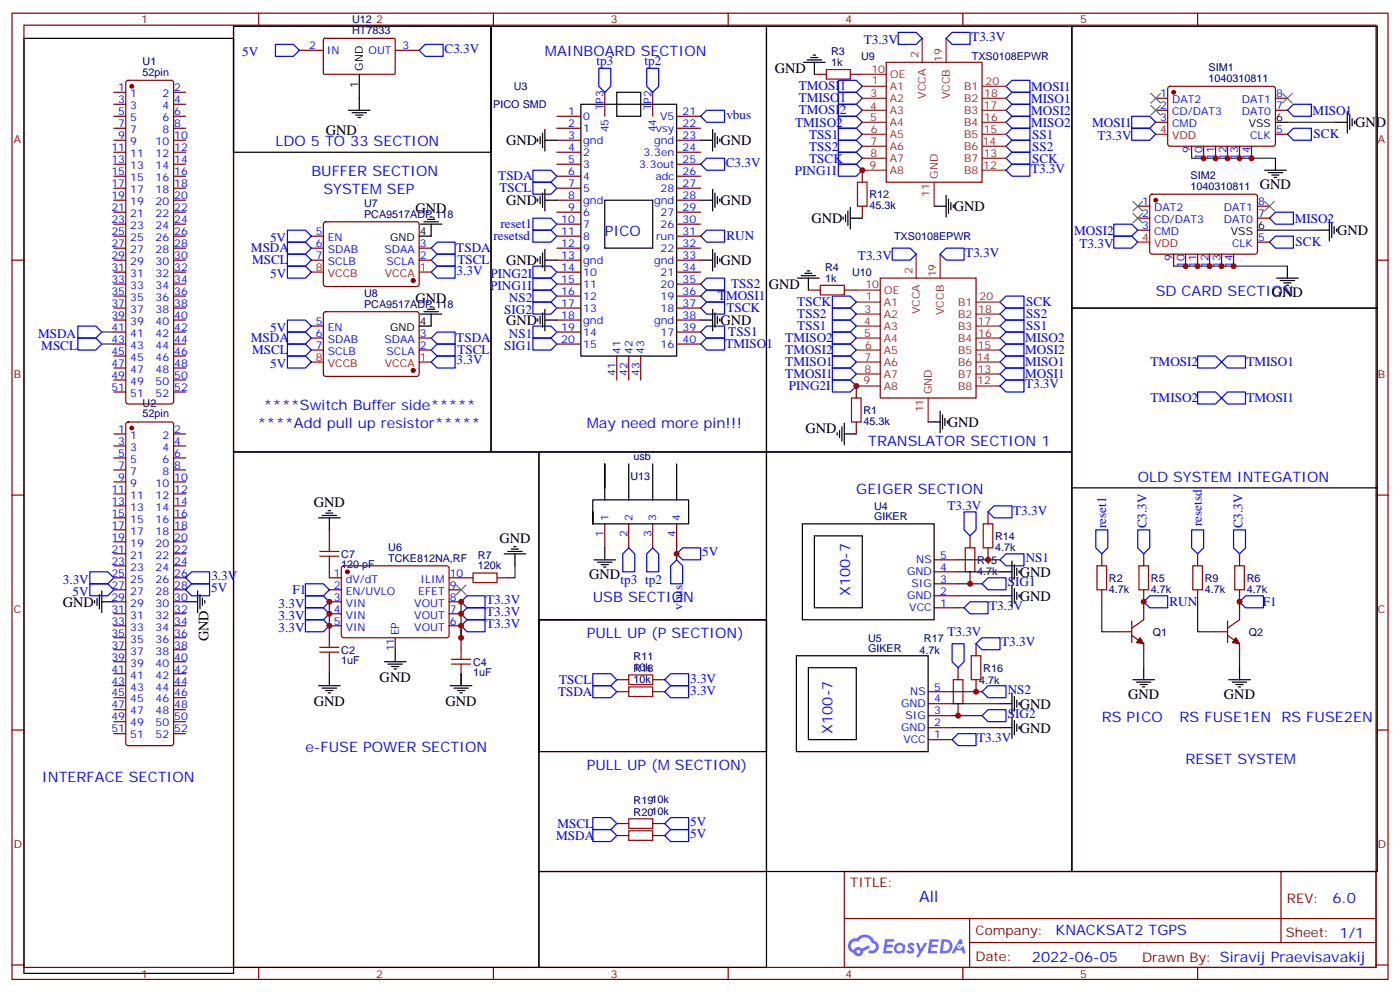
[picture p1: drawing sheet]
<svg xmlns="http://www.w3.org/2000/svg" width="412mm" height="292mm" viewBox="0 0 412 292" stroke-linecap="round" stroke-linejoin="round" font-family="sans-serif">
<defs><g id="words">
<text font-size="4.6" fill="#00f" x="270.8" y="265.5">All</text>
<g font-size="4.2" fill="#00f">
<text x="160.5" y="16.6">MAINBOARD SECTION</text>
<text x="81.1" y="43">LDO 5 TO 33 SECTION</text>
<text x="91.7" y="51.9">BUFFER SECTION</text>
<text x="95.2" y="57.2">SYSTEM SEP</text>
<text x="178.2" y="69.5">PICO</text>
<text x="340.4" y="87.1">SD CARD SECTION</text>
<text x="75.8" y="125.9">****Add pull up resistor*****</text>
<text x="77.6" y="120.6">****Switch Buffer side*****</text>
<text x="172.9" y="125.9">May need more pin!!!</text>
<text x="255.8" y="131.2">TRANSLATOR SECTION 1</text>
<text x="335.1" y="141.8">OLD SYSTEM INTEGATION</text>
<text x="252.2" y="145.3">GEIGER SECTION</text>
<text x="174.6" y="177.1">USB SECTION</text>
<text x="250.5" y="175.3" transform="rotate(-90 250.5 175.3)">X100-7</text>
<text x="172.9" y="187.7">PULL UP (P SECTION)</text>
<text x="245.2" y="215.9" transform="rotate(-90 245.2 215.9)">X100-7</text>
<text x="324.6" y="212.4">RS PICO</text>
<text x="347.5" y="212.4">RS FUSE1EN</text>
<text x="377.5" y="212.4">RS FUSE2EN</text>
<text x="90" y="221.2">e-FUSE POWER SECTION</text>
<text x="172.9" y="226.5">PULL UP (M SECTION)</text>
<text x="349.2" y="224.7">RESET SYSTEM</text>
<text x="12.3" y="230">INTERFACE SECTION</text>
<text x="392.5" y="265.7">6.0</text>
<text x="310.9" y="275.3">KNACKSAT2 TGPS</text>
<text x="304" y="283.1">2022-06-05</text>
</g>
<g font-size="4.2">
<text x="228.3" y="21.6">GND</text>
<text x="96" y="39.9">GND</text>
<text x="399.2" y="37.4">GND</text>
<text x="149.1" y="42.7">GND</text>
<text x="212.2" y="42.7">GND</text>
<text x="371.1" y="55.7">GND</text>
<text x="122.4" y="62.8">GND</text>
<text x="149.1" y="60.3">GND</text>
<text x="212.2" y="60.3">GND</text>
<text x="239" y="65.6">GND</text>
<text x="281" y="62.1">GND</text>
<text x="393.9" y="69.2">GND</text>
<text x="149.1" y="78">GND</text>
<text x="212.2" y="78">GND</text>
<text x="122.4" y="89.2">GND</text>
<text x="226.5" y="85.1">GND</text>
<text x="374.6" y="87.5">GND</text>
<text x="149.1" y="95.6">GND</text>
<text x="212.2" y="95.6">GND</text>
<text x="279.2" y="125.6">GND</text>
<text x="237.2" y="127.4">GND</text>
<text x="92.4" y="149.3">GND</text>
<text x="147.1" y="159.8">GND</text>
<text x="173.6" y="170.4">GND</text>
<text x="300.4" y="169.7">GND</text>
<text x="18.5" y="178.5">GND</text>
<text x="300.4" y="176.8">GND</text>
<text x="61.4" y="188.7" transform="rotate(-90 61.4 188.7)">GND</text>
<text x="111.8" y="200.8">GND</text>
<text x="92.4" y="207.9">GND</text>
<text x="131.2" y="207.9">GND</text>
<text x="300.4" y="208.5">GND</text>
<text x="332.3" y="205.7">GND</text>
<text x="360.5" y="205.7">GND</text>
<text x="300.4" y="215.6">GND</text>
</g>
<g font-size="3.9" fill="#00f">
<text x="71.3" y="16.6">5V</text>
<text x="131" y="15.7">C3.3V</text>
<text x="254.5" y="13.1">T3.3V</text>
<text x="286.1" y="12.1">T3.3V</text>
<text x="175.8" y="19">tp3</text>
<text x="189.9" y="19">tp2</text>
<text x="235.3" y="26.6">TMOSI1</text>
<text x="303.8" y="26.7">MOSI1</text>
<text x="214" y="35">vbus</text>
<text x="235.3" y="30.2">TMISO1</text>
<text x="235.3" y="33.7">TMOSI2</text>
<text x="303.8" y="30.2">MISO1</text>
<text x="303.8" y="33.7">MOSI2</text>
<text x="386.7" y="33.7">MISO1</text>
<text x="234.2" y="37.2">TMISO2</text>
<text x="238.4" y="40.8">TSS1</text>
<text x="303.8" y="37.3">MISO2</text>
<text x="304" y="40.8">SS1</text>
<text x="321.7" y="37.3">MOSI1</text>
<text x="323.3" y="41.2">T3.3V</text>
<text x="386.9" y="40.7">SCK</text>
<text x="238.4" y="47.8">TSCK</text>
<text x="238.4" y="44.3">TSS2</text>
<text x="304" y="44.3">SS2</text>
<text x="304" y="47.9">SCK</text>
<text x="146.8" y="53.1">TSDA</text>
<text x="213.8" y="49.1">C3.3V</text>
<text x="234.1" y="51.4">PING1I</text>
<text x="303.7" y="50.8">T3.3V</text>
<text x="147.1" y="56.6">TSCL</text>
<text x="381.4" y="65.5">MISO2</text>
<text x="79.5" y="71.3">5V</text>
<text x="145.4" y="70.8">resetsd</text>
<text x="147.4" y="67.2">reset1</text>
<text x="214" y="70.8">RUN</text>
<text x="316.4" y="69.1">MOSI2</text>
<text x="73.9" y="74.3">MSDA</text>
<text x="74.2" y="77.8">MSCL</text>
<text x="134.4" y="74.3">TSDA</text>
<text x="134.7" y="77.8">TSCL</text>
<text x="252.7" y="76.5">T3.3V</text>
<text x="284.4" y="75.6">T3.3V</text>
<text x="318" y="73">T3.3V</text>
<text x="381.6" y="72.4">SCK</text>
<text x="79.6" y="81.9">5V</text>
<text x="134.5" y="80.8">3.3V</text>
<text x="144.5" y="81.8">PING2I</text>
<text x="144.4" y="85.5">PING1I</text>
<text x="149.9" y="88.9">NS2</text>
<text x="211.5" y="88.4">TMOSI1</text>
<text x="215.4" y="84.9">TSS2</text>
<text x="148.5" y="92.5">SIG2</text>
<text x="214" y="91.9">TSCK</text>
<text x="234.9" y="90.2">TSCK</text>
<text x="234.9" y="93.7">TSS2</text>
<text x="302.3" y="93.7">SS2</text>
<text x="302.3" y="90.2">SCK</text>
<text x="11.2" y="99.5">MSDA</text>
<text x="73.9" y="100.7">MSDA</text>
<text x="79.6" y="97.8">5V</text>
<text x="134.4" y="100.7">TSDA</text>
<text x="149.9" y="99.5">NS1</text>
<text x="214.5" y="99">TSS1</text>
<text x="231.3" y="100.7">TMISO2</text>
<text x="234.9" y="97.2">TSS1</text>
<text x="302" y="100.8">MISO2</text>
<text x="302.3" y="97.2">SS1</text>
<text x="12.2" y="103">MSCL</text>
<text x="74.3" y="104.3">MSCL</text>
<text x="134.5" y="107.3">3.3V</text>
<text x="134.7" y="104.3">TSCL</text>
<text x="148.5" y="103">SIG1</text>
<text x="213.7" y="102.5">TMISO1</text>
<text x="231.3" y="107.8">TMISO1</text>
<text x="231.3" y="104.3">TMOSI2</text>
<text x="302" y="107.8">MISO1</text>
<text x="302" y="104.3">MOSI2</text>
<text x="338.9" y="107.8">TMOSI2</text>
<text x="367.2" y="107.8">TMISO1</text>
<text x="79.6" y="108.3">5V</text>
<text x="231.3" y="111.3">TMOSI1</text>
<text x="302" y="111.3">MOSI1</text>
<text x="232.4" y="114.9">PING2I</text>
<text x="302" y="114.3">T3.3V</text>
<text x="338.9" y="118.4">TMISO2</text>
<text x="367.2" y="118.4">TMOSI1</text>
<text x="279.1" y="150.1">T3.3V</text>
<text x="298.5" y="151.4">T3.3V</text>
<text x="325.8" y="155.4" transform="rotate(-90 325.8 155.4)">reset1</text>
<text x="337.7" y="155.5" transform="rotate(-90 337.7 155.5)">C3.3V</text>
<text x="354" y="154.9" transform="rotate(-90 354 154.9)">resetsd</text>
<text x="366" y="155.5" transform="rotate(-90 366 155.5)">C3.3V</text>
<text x="206.9" y="163.7">5V</text>
<text x="302.2" y="165.5">NS1</text>
<text x="18.5" y="171.8">3.3V</text>
<text x="62.3" y="170.8">3.3V</text>
<text x="182.8" y="171.9">tp3 tp2</text>
<text x="296.9" y="172.5">SIG1</text>
<text x="21.4" y="175.4">5V</text>
<text x="62.2" y="174.3">5V</text>
<text x="82.1" y="178.9">3.3V</text>
<text x="86.2" y="174.8">F1</text>
<text x="143.2" y="177.9">T3.3V</text>
<text x="201.1" y="179.4" transform="rotate(-90 201.1 179.4)">vbus</text>
<text x="291.4" y="179.6">T3.3V</text>
<text x="344.5" y="178.4">RUN</text>
<text x="372" y="178.3">F1</text>
<text x="82.1" y="182.4">3.3V</text>
<text x="82.1" y="185.9">3.3V</text>
<text x="143.2" y="181.4">T3.3V</text>
<text x="143.2" y="184.9">T3.3V</text>
<text x="279.1" y="187.2">T3.3V</text>
<text x="294.9" y="190.2">T3.3V</text>
<text x="164.7" y="201.3">TSCL</text>
<text x="203.3" y="200.9">3.3V</text>
<text x="164.4" y="204.8">TSDA</text>
<text x="203.3" y="204.4">3.3V</text>
<text x="296.9" y="204.3">NS2</text>
<text x="296.9" y="211.4">SIG2</text>
<text x="287.8" y="218.4">T3.3V</text>
<text x="164.2" y="243.6">MSCL</text>
<text x="203.3" y="243.2">5V</text>
<text x="163.9" y="247.1">MSDA</text>
<text x="203.3" y="246.7">5V</text>
</g>
<g font-size="3.9" fill="#800">
<text x="250.5" y="261.1">TITLE:</text>
<text x="379.1" y="265.7">REV:</text>
<text x="287.4" y="275.3">Company:</text>
<text x="378.7" y="275.9">Sheet: 1/1</text>
<text x="287.4" y="282.9">Date:</text>
<text x="336.4" y="283">Drawn By: Siravij Praevisavakij</text>
</g>
<g font-size="3.2" fill="#800">
<text x="41.6" y="6.9">1</text>
<text x="110.8" y="6.9">2</text>
<text x="179.9" y="6.9">3</text>
<text x="249.1" y="6.9">4</text>
<text x="318.2" y="6.9">5</text>
<text x="4.1" y="42">A</text>
<text x="405.9" y="42">A</text>
<text x="4.1" y="111.1">B</text>
<text x="405.9" y="111.1">B</text>
<text x="4.1" y="180.3">C</text>
<text x="405.9" y="180.3">C</text>
<text x="4.1" y="249.4">D</text>
<text x="405.9" y="249.4">D</text>
<text x="41.6" y="287.7">1</text>
<text x="110.8" y="287.7">2</text>
<text x="179.9" y="287.7">3</text>
<text x="249.1" y="287.7">4</text>
<text x="318.2" y="287.7">5</text>
</g>
<g font-size="3.2" fill="#000080">
<text x="103.7" y="10.1">HT7833</text>
<text x="103.7" y="6.9">U12</text>
<text x="244.8" y="16.2">R3</text>
<text x="253.7" y="17.7">U9</text>
<text x="286.3" y="17.7">TXS0108EPWR</text>
<text x="42" y="22.3">52pin</text>
<text x="42" y="19.2">U1</text>
<text x="244.8" y="19.4">1k</text>
<text x="356" y="21">SIM1</text>
<text x="151.4" y="26.6">U3</text>
<text x="356" y="24.2">1040310811</text>
<text x="145.3" y="31.8">PICO SMD</text>
<text x="350.7" y="52.8">SIM2</text>
<text x="256.1" y="58.3">R12</text>
<text x="350.7" y="56">1040310811</text>
<text x="107.3" y="64.2">PCA9517ADP,118</text>
<text x="107.3" y="61">U7</text>
<text x="256.1" y="61.5">45.3k</text>
<text x="263.4" y="70.6">TXS0108EPWR</text>
<text x="243.1" y="82.9">1k</text>
<text x="243.1" y="79.7">R4</text>
<text x="251" y="81.2">U10</text>
<text x="107.3" y="87.5">U8</text>
<text x="107.3" y="90.7">PCA9517ADP,118</text>
<text x="42" y="119.7">U2</text>
<text x="42" y="122.8">52pin</text>
<text x="254.4" y="125">45.3k</text>
<text x="254.4" y="121.8">R1</text>
<text x="186.6" y="135.5">usb</text>
<text x="185.7" y="141.2">U13</text>
<text x="257.5" y="153.1">GIKER</text>
<text x="257.5" y="150.1">U4</text>
<text x="293.2" y="158.8">R14</text>
<text x="100.5" y="167.3">120 pF</text>
<text x="100.5" y="164.1">C7</text>
<text x="114.4" y="165.4">TCKE812NA,RF</text>
<text x="114.4" y="162.2">U6</text>
<text x="140.8" y="167.6">120k</text>
<text x="140.8" y="164.4">R7</text>
<text x="287.9" y="165.9">R15</text>
<text x="293.2" y="162">4.7k</text>
<text x="287.9" y="169.1">4.7k</text>
<text x="326.7" y="171.2">R2</text>
<text x="339" y="171.2">R5</text>
<text x="354.9" y="171.2">R9</text>
<text x="367.2" y="171.2">R6</text>
<text x="326.7" y="174.4">4.7k</text>
<text x="339" y="174.4">4.7k</text>
<text x="354.9" y="174.4">4.7k</text>
<text x="367.2" y="174.4">4.7k</text>
<text x="255.7" y="191.9">GIKER</text>
<text x="255.7" y="188.9">U5</text>
<text x="272.2" y="188.8">R17</text>
<text x="339.6" y="187.2">Q1</text>
<text x="367.8" y="187.2">Q2</text>
<text x="100.5" y="195.5">1uF</text>
<text x="100.5" y="192.4">C2</text>
<text x="139.3" y="195.9">C4</text>
<text x="186.6" y="197.6">10k</text>
<text x="186.6" y="194.3">R11</text>
<text x="186.6" y="197.9">R18</text>
<text x="270.8" y="192.3">4.7k</text>
<text x="289.6" y="197.6">R16</text>
<text x="139.3" y="199">1uF</text>
<text x="186.6" y="201.1">10k</text>
<text x="288.5" y="201.1">4.7k</text>
<text x="186.6" y="236.7">R1910k</text>
<text x="186.6" y="240.2">R2010k</text>
</g>
<g font-size="3.2" fill="#00f">
<text x="91.1" y="14.5">2</text>
<text x="96.3" y="15.9">IN</text>
<text x="108.6" y="15.9">OUT</text>
<text x="118.5" y="14.5">3</text>
<text x="34.8" y="26.8">1</text>
<text x="38.3" y="28.6">1</text>
<text x="47.8" y="28.6">2</text>
<text x="51.3" y="26.8">2</text>
<text x="341.8" y="28.6">1</text>
<text x="375.9" y="28.6">8</text>
<text x="34.8" y="30.3">3</text>
<text x="34.8" y="33.9">5</text>
<text x="38.3" y="32.1">3</text>
<text x="38.3" y="35.6">5</text>
<text x="47.8" y="35.6">6</text>
<text x="47.8" y="32.1">4</text>
<text x="51.3" y="33.9">6</text>
<text x="51.3" y="30.3">4</text>
<text x="167.3" y="33.9">1</text>
<text x="171.8" y="35.3">0</text>
<text x="177.8" y="32.5" transform="rotate(-90 177.8 32.5)">TP3</text>
<text x="191.9" y="32.5" transform="rotate(-90 191.9 32.5)">TP2</text>
<text x="194.4" y="35.3">V5</text>
<text x="201.1" y="33.9">21</text>
<text x="341.8" y="32.1">2</text>
<text x="341.8" y="35.6">3</text>
<text x="345.3" y="30.3">DAT2</text>
<text x="345.3" y="33.9">CD/DAT3</text>
<text x="365.8" y="33.9">DAT0</text>
<text x="365.8" y="30.3">DAT1</text>
<text x="375.9" y="32.1">7</text>
<text x="34.8" y="37.4">7</text>
<text x="34.8" y="40.9">9</text>
<text x="38.3" y="39.2">7</text>
<text x="47.8" y="39.2">8</text>
<text x="51.3" y="40.9">10</text>
<text x="51.3" y="37.4">8</text>
<text x="167.3" y="40.9">3</text>
<text x="167.3" y="37.4">2</text>
<text x="171.8" y="38.8">1</text>
<text x="179.2" y="39" transform="rotate(-90 179.2 39)">45</text>
<text x="193.2" y="38.8">vsy</text>
<text x="193.3" y="39" transform="rotate(-90 193.3 39)">44</text>
<text x="201.1" y="40.9">23</text>
<text x="201.1" y="37.4">22</text>
<text x="345.3" y="37.4">CMD</text>
<text x="368.2" y="40.9">CLK</text>
<text x="375.9" y="39.2">5</text>
<text x="32.8" y="44.4">11</text>
<text x="32.8" y="48">13</text>
<text x="38.3" y="42.7">9</text>
<text x="38.3" y="46.2">11</text>
<text x="45.8" y="46.2">12</text>
<text x="45.8" y="42.7">10</text>
<text x="51.3" y="48">14</text>
<text x="51.3" y="44.4">12</text>
<text x="167.3" y="48">5</text>
<text x="167.3" y="44.4">4</text>
<text x="171.8" y="45.9">2</text>
<text x="171.8" y="42.3">gnd</text>
<text x="189.5" y="45.9">3.3en</text>
<text x="192.7" y="42.3">gnd</text>
<text x="201.1" y="48">25</text>
<text x="201.1" y="44.4">24</text>
<text x="350.7" y="45.1" transform="rotate(-90 350.7 45.1)">9</text>
<text x="354.2" y="47.1" transform="rotate(-90 354.2 47.1)">10</text>
<text x="357.7" y="47.1" transform="rotate(-90 357.7 47.1)">11</text>
<text x="361.2" y="47.1" transform="rotate(-90 361.2 47.1)">12</text>
<text x="364.8" y="47.1" transform="rotate(-90 364.8 47.1)">13</text>
<text x="368.3" y="47.1" transform="rotate(-90 368.3 47.1)">14</text>
<text x="32.8" y="51.5">15</text>
<text x="38.3" y="49.7">13</text>
<text x="38.3" y="53.3">15</text>
<text x="45.8" y="53.3">16</text>
<text x="45.8" y="49.7">14</text>
<text x="51.3" y="51.5">16</text>
<text x="167.3" y="51.5">6</text>
<text x="171.8" y="52.9">4</text>
<text x="171.8" y="49.4">3</text>
<text x="188.2" y="49.4">3.3out</text>
<text x="193.1" y="52.9">adc</text>
<text x="201.1" y="51.5">26</text>
<text x="32.8" y="55">17</text>
<text x="32.8" y="58.6">19</text>
<text x="38.3" y="56.8">17</text>
<text x="45.8" y="56.8">18</text>
<text x="51.3" y="58.6">20</text>
<text x="51.3" y="55">18</text>
<text x="167.3" y="58.6">8</text>
<text x="167.3" y="55">7</text>
<text x="171.8" y="60">gnd</text>
<text x="171.8" y="56.4">5</text>
<text x="192.7" y="60">gnd</text>
<text x="194.6" y="56.4">28</text>
<text x="201.1" y="58.6">28</text>
<text x="201.1" y="55">27</text>
<text x="32.8" y="62.1">21</text>
<text x="32.8" y="65.6">23</text>
<text x="38.3" y="60.3">19</text>
<text x="38.3" y="63.9">21</text>
<text x="45.8" y="63.9">22</text>
<text x="45.8" y="60.3">20</text>
<text x="51.3" y="65.6">24</text>
<text x="51.3" y="62.1">22</text>
<text x="165.3" y="65.6">10</text>
<text x="167.3" y="62.1">9</text>
<text x="171.8" y="63.5">6</text>
<text x="194.6" y="63.5">27</text>
<text x="201.1" y="65.6">30</text>
<text x="201.1" y="62.1">29</text>
<text x="336.5" y="60.3">1</text>
<text x="336.5" y="63.9">2</text>
<text x="340" y="62.1">DAT2</text>
<text x="340" y="65.6">CD/DAT3</text>
<text x="360.5" y="65.6">DAT0</text>
<text x="360.5" y="62.1">DAT1</text>
<text x="370.6" y="63.9">7</text>
<text x="370.6" y="60.3">8</text>
<text x="32.8" y="69.1">25</text>
<text x="38.3" y="67.4">23</text>
<text x="38.3" y="70.9">25</text>
<text x="45.8" y="70.9">26</text>
<text x="45.8" y="67.4">24</text>
<text x="51.3" y="69.1">26</text>
<text x="93.1" y="69.1">5</text>
<text x="96.6" y="70.9">EN</text>
<text x="165.3" y="69.1">11</text>
<text x="171.8" y="70.6">8</text>
<text x="171.8" y="67">7</text>
<text x="193.2" y="70.6">run</text>
<text x="194.6" y="67">26</text>
<text x="201.1" y="69.1">31</text>
<text x="336.5" y="67.4">3</text>
<text x="340" y="69.1">CMD</text>
<text x="370.6" y="70.9">5</text>
<text x="32.8" y="72.7">27</text>
<text x="32.8" y="76.2">29</text>
<text x="38.3" y="74.4">27</text>
<text x="38.3" y="78">29</text>
<text x="45.8" y="78">30</text>
<text x="45.8" y="74.4">28</text>
<text x="51.3" y="76.2">30</text>
<text x="51.3" y="72.7">28</text>
<text x="93.1" y="72.7">6</text>
<text x="93.1" y="76.2">7</text>
<text x="96.6" y="74.4">SDAB</text>
<text x="96.6" y="78">SCLB</text>
<text x="113.2" y="74.4">SDAA</text>
<text x="113.8" y="78">SCLA</text>
<text x="123.6" y="76.2">2</text>
<text x="123.6" y="72.7">3</text>
<text x="165.3" y="76.2">13</text>
<text x="165.3" y="72.7">12</text>
<text x="171.8" y="77.6">gnd</text>
<text x="171.8" y="74.1">9</text>
<text x="192.7" y="77.6">gnd</text>
<text x="194.6" y="74.1">22</text>
<text x="201.1" y="76.2">33</text>
<text x="201.1" y="72.7">32</text>
<text x="345.4" y="76.8" transform="rotate(-90 345.4 76.8)">9</text>
<text x="362.9" y="72.7">CLK</text>
<text x="32.8" y="79.7">31</text>
<text x="32.8" y="83.3">33</text>
<text x="38.3" y="81.5">31</text>
<text x="45.8" y="81.5">32</text>
<text x="51.3" y="83.3">34</text>
<text x="51.3" y="79.7">32</text>
<text x="165.3" y="83.3">15</text>
<text x="165.3" y="79.7">14</text>
<text x="171.8" y="81.1">10</text>
<text x="194.6" y="81.1">21</text>
<text x="201.1" y="83.3">35</text>
<text x="201.1" y="79.7">34</text>
<text x="348.9" y="78.8" transform="rotate(-90 348.9 78.8)">10</text>
<text x="352.4" y="78.8" transform="rotate(-90 352.4 78.8)">11</text>
<text x="356" y="78.8" transform="rotate(-90 356 78.8)">12</text>
<text x="359.5" y="78.8" transform="rotate(-90 359.5 78.8)">13</text>
<text x="363" y="78.8" transform="rotate(-90 363 78.8)">14</text>
<text x="32.8" y="86.8">35</text>
<text x="38.3" y="85">33</text>
<text x="38.3" y="88.5">35</text>
<text x="45.8" y="88.5">36</text>
<text x="45.8" y="85">34</text>
<text x="51.3" y="86.8">36</text>
<text x="165.3" y="86.8">16</text>
<text x="171.8" y="88.2">12</text>
<text x="171.8" y="84.7">11</text>
<text x="194.6" y="88.2">19</text>
<text x="194.6" y="84.7">20</text>
<text x="201.1" y="86.8">36</text>
<text x="32.8" y="90.3">37</text>
<text x="32.8" y="93.8">39</text>
<text x="38.3" y="92.1">37</text>
<text x="38.3" y="95.6">39</text>
<text x="45.8" y="95.6">40</text>
<text x="45.8" y="92.1">38</text>
<text x="51.3" y="93.8">40</text>
<text x="51.3" y="90.3">38</text>
<text x="93.1" y="95.6">5</text>
<text x="165.3" y="93.8">18</text>
<text x="165.3" y="90.3">17</text>
<text x="171.8" y="95.2">gnd</text>
<text x="171.8" y="91.7">13</text>
<text x="192.7" y="95.2">gnd</text>
<text x="194.6" y="91.7">18</text>
<text x="201.1" y="93.8">38</text>
<text x="201.1" y="90.3">37</text>
<text x="32.8" y="97.4">41</text>
<text x="32.8" y="100.9">43</text>
<text x="38.3" y="99.1">41</text>
<text x="45.8" y="99.1">42</text>
<text x="51.3" y="100.9">44</text>
<text x="51.3" y="97.4">42</text>
<text x="93.1" y="99.1">6</text>
<text x="96.6" y="97.4">EN</text>
<text x="96.6" y="100.9">SDAB</text>
<text x="113.2" y="100.9">SDAA</text>
<text x="123.6" y="99.1">3</text>
<text x="165.3" y="100.9">20</text>
<text x="165.3" y="97.4">19</text>
<text x="171.8" y="98.8">14</text>
<text x="194.6" y="98.8">17</text>
<text x="201.1" y="100.9">40</text>
<text x="201.1" y="97.4">39</text>
<text x="32.8" y="104.4">45</text>
<text x="32.8" y="107.9">47</text>
<text x="38.3" y="102.7">43</text>
<text x="38.3" y="106.2">45</text>
<text x="45.8" y="106.2">46</text>
<text x="45.8" y="102.7">44</text>
<text x="51.3" y="107.9">48</text>
<text x="51.3" y="104.4">46</text>
<text x="93.1" y="102.7">7</text>
<text x="96.6" y="104.4">SCLB</text>
<text x="113.8" y="104.4">SCLA</text>
<text x="123.6" y="102.7">2</text>
<text x="171.8" y="102.3">15</text>
<text x="182.7" y="104.1" transform="rotate(-90 182.7 104.1)">41</text>
<text x="186.3" y="104.1" transform="rotate(-90 186.3 104.1)">42</text>
<text x="189.8" y="104.1" transform="rotate(-90 189.8 104.1)">43</text>
<text x="194.6" y="102.3">16</text>
<text x="32.8" y="111.5">49</text>
<text x="38.3" y="109.7">47</text>
<text x="38.3" y="113.2">49</text>
<text x="45.8" y="113.2">50</text>
<text x="45.8" y="109.7">48</text>
<text x="51.3" y="111.5">50</text>
<text x="181.3" y="110.6" transform="rotate(-90 181.3 110.6)">41</text>
<text x="184.9" y="110.6" transform="rotate(-90 184.9 110.6)">42</text>
<text x="188.4" y="110.6" transform="rotate(-90 188.4 110.6)">43</text>
<text x="32.8" y="115">51</text>
<text x="38.3" y="116.8">51</text>
<text x="45.8" y="116.8">52</text>
<text x="51.3" y="115">52</text>
<text x="34.8" y="127.4">1</text>
<text x="34.8" y="130.9">3</text>
<text x="38.3" y="129.1">1</text>
<text x="47.8" y="129.1">2</text>
<text x="51.3" y="130.9">4</text>
<text x="51.3" y="127.4">2</text>
<text x="34.8" y="134.4">5</text>
<text x="34.8" y="137.9">7</text>
<text x="38.3" y="132.6">3</text>
<text x="38.3" y="136.2">5</text>
<text x="47.8" y="136.2">6</text>
<text x="47.8" y="132.6">4</text>
<text x="51.3" y="137.9">8</text>
<text x="51.3" y="134.4">6</text>
<text x="34.8" y="141.5">9</text>
<text x="38.3" y="139.7">7</text>
<text x="38.3" y="143.2">9</text>
<text x="45.8" y="143.2">10</text>
<text x="47.8" y="139.7">8</text>
<text x="51.3" y="141.5">10</text>
<text x="32.8" y="145">11</text>
<text x="32.8" y="148.5">13</text>
<text x="38.3" y="146.8">11</text>
<text x="45.8" y="146.8">12</text>
<text x="51.3" y="148.5">14</text>
<text x="51.3" y="145">12</text>
<text x="32.8" y="152">15</text>
<text x="32.8" y="155.6">17</text>
<text x="38.3" y="150.3">13</text>
<text x="38.3" y="153.8">15</text>
<text x="45.8" y="153.8">16</text>
<text x="45.8" y="150.3">14</text>
<text x="51.3" y="155.6">18</text>
<text x="51.3" y="152">16</text>
<text x="179.2" y="153.5" transform="rotate(-90 179.2 153.5)">1</text>
<text x="186.3" y="153.5" transform="rotate(-90 186.3 153.5)">2</text>
<text x="193.3" y="153.5" transform="rotate(-90 193.3 153.5)">3</text>
<text x="200.4" y="153.5" transform="rotate(-90 200.4 153.5)">4</text>
<text x="32.8" y="159.1">19</text>
<text x="38.3" y="157.3">17</text>
<text x="38.3" y="160.9">19</text>
<text x="45.8" y="160.9">20</text>
<text x="45.8" y="157.3">18</text>
<text x="51.3" y="159.1">20</text>
<text x="177.8" y="157.9" transform="rotate(-90 177.8 157.9)">1</text>
<text x="184.9" y="157.9" transform="rotate(-90 184.9 157.9)">2</text>
<text x="191.9" y="157.9" transform="rotate(-90 191.9 157.9)">3</text>
<text x="199" y="157.9" transform="rotate(-90 199 157.9)">4</text>
<text x="32.8" y="162.6">21</text>
<text x="32.8" y="166.2">23</text>
<text x="38.3" y="164.4">21</text>
<text x="38.3" y="167.9">23</text>
<text x="45.8" y="167.9">24</text>
<text x="45.8" y="164.4">22</text>
<text x="51.3" y="166.2">24</text>
<text x="51.3" y="162.6">22</text>
<text x="269.9" y="165.8">NS</text>
<text x="276.9" y="167.9">4</text>
<text x="276.9" y="164.4">5</text>
<text x="32.8" y="169.7">25</text>
<text x="32.8" y="173.2">27</text>
<text x="38.3" y="171.4">25</text>
<text x="45.8" y="171.4">26</text>
<text x="51.3" y="173.2">28</text>
<text x="51.3" y="169.7">26</text>
<text x="98.4" y="169.7">1</text>
<text x="98.4" y="173.2">2</text>
<text x="101.8" y="171.4">dV/dT</text>
<text x="123.9" y="171.4">ILIM</text>
<text x="132.5" y="173.2">9</text>
<text x="132.5" y="169.7">10</text>
<text x="267.2" y="169.3">GND</text>
<text x="268.5" y="172.9">SIG</text>
<text x="276.9" y="171.4">3</text>
<text x="32.8" y="176.7">29</text>
<text x="38.3" y="175">27</text>
<text x="38.3" y="178.5">29</text>
<text x="45.8" y="178.5">30</text>
<text x="45.8" y="175">28</text>
<text x="51.3" y="176.7">30</text>
<text x="98.4" y="176.7">3</text>
<text x="101.8" y="175">EN/UVLO</text>
<text x="101.8" y="178.5">VIN</text>
<text x="122" y="178.5">VOUT</text>
<text x="123.2" y="175">EFET</text>
<text x="132.5" y="176.7">8</text>
<text x="267.2" y="176.4">GND</text>
<text x="267.9" y="179.9">VCC</text>
<text x="276.9" y="178.5">1</text>
<text x="276.9" y="175">2</text>
<text x="32.8" y="180.3">31</text>
<text x="32.8" y="183.8">33</text>
<text x="38.3" y="182">31</text>
<text x="38.3" y="185.6">33</text>
<text x="45.8" y="185.6">34</text>
<text x="45.8" y="182">32</text>
<text x="51.3" y="183.8">34</text>
<text x="51.3" y="180.3">32</text>
<text x="98.4" y="180.3">4</text>
<text x="98.4" y="183.8">5</text>
<text x="101.8" y="182">VIN</text>
<text x="101.8" y="185.6">VIN</text>
<text x="122" y="185.6">VOUT</text>
<text x="122" y="182">VOUT</text>
<text x="132.5" y="183.8">6</text>
<text x="132.5" y="180.3">7</text>
<text x="32.8" y="187.3">35</text>
<text x="32.8" y="190.9">37</text>
<text x="38.3" y="189.1">35</text>
<text x="45.8" y="189.1">36</text>
<text x="51.3" y="190.9">38</text>
<text x="51.3" y="187.3">36</text>
<text x="116.1" y="191.7" transform="rotate(-90 116.1 191.7)">11</text>
<text x="117.5" y="187" transform="rotate(-90 117.5 187)">EP</text>
<text x="32.8" y="194.4">39</text>
<text x="32.8" y="197.9">41</text>
<text x="38.3" y="192.6">37</text>
<text x="38.3" y="196.1">39</text>
<text x="45.8" y="196.1">40</text>
<text x="45.8" y="192.6">38</text>
<text x="51.3" y="197.9">42</text>
<text x="51.3" y="194.4">40</text>
<text x="32.8" y="201.4">43</text>
<text x="38.3" y="199.7">41</text>
<text x="38.3" y="203.2">43</text>
<text x="45.8" y="203.2">44</text>
<text x="45.8" y="199.7">42</text>
<text x="51.3" y="201.4">44</text>
<text x="275.2" y="203.2">5</text>
<text x="32.8" y="205">45</text>
<text x="32.8" y="208.5">47</text>
<text x="38.3" y="206.7">45</text>
<text x="45.8" y="206.7">46</text>
<text x="51.3" y="208.5">48</text>
<text x="51.3" y="205">46</text>
<text x="265.4" y="208.1">GND</text>
<text x="268.2" y="204.6">NS</text>
<text x="275.2" y="206.7">4</text>
<text x="32.8" y="212">49</text>
<text x="32.8" y="215.5">51</text>
<text x="38.3" y="210.3">47</text>
<text x="38.3" y="213.8">49</text>
<text x="45.8" y="213.8">50</text>
<text x="45.8" y="210.3">48</text>
<text x="51.3" y="215.5">52</text>
<text x="51.3" y="212">50</text>
<text x="265.4" y="215.2">GND</text>
<text x="266.7" y="211.7">SIG</text>
<text x="275.2" y="213.8">2</text>
<text x="275.2" y="210.3">3</text>
<text x="38.3" y="217.3">51</text>
<text x="45.8" y="217.3">52</text>
<text x="266.1" y="218.7">VCC</text>
<text x="275.2" y="217.3">1</text>
</g>
<g font-size="3.2" fill="#8d2323">
<text x="270.6" y="17.1" transform="rotate(-90 270.6 17.1)">2</text>
<text x="256.7" y="21.4">10</text>
<text x="262.3" y="23.1">OE</text>
<text x="277.5" y="18.1" transform="rotate(-90 277.5 18.1)">19</text>
<text x="256.4" y="28.6">3</text>
<text x="256.9" y="24.8">1</text>
<text x="262.1" y="26.5">A1</text>
<text x="262.1" y="30">A2</text>
<text x="272.7" y="29" transform="rotate(-90 272.7 29)">VCCA</text>
<text x="279.8" y="29.2" transform="rotate(-90 279.8 29.2)">VCCB</text>
<text x="284" y="30">B2</text>
<text x="284" y="26.5">B1</text>
<text x="289.9" y="28.6">18</text>
<text x="290.3" y="24.9">20</text>
<text x="256.3" y="32.2">4</text>
<text x="256.3" y="35.6">5</text>
<text x="262.1" y="33.5">A3</text>
<text x="284" y="33.5">B3</text>
<text x="289.8" y="32.1">17</text>
<text x="289.9" y="35.6">16</text>
<text x="256.6" y="39.2">6</text>
<text x="262.1" y="37">A4</text>
<text x="262.1" y="40.6">A5</text>
<text x="284" y="40.6">B5</text>
<text x="284" y="37">B4</text>
<text x="289.8" y="39.2">15</text>
<text x="256.4" y="42.7">7</text>
<text x="256.4" y="46.2">8</text>
<text x="262.1" y="44.1">A6</text>
<text x="262.1" y="47.6">A7</text>
<text x="284" y="47.6">B7</text>
<text x="284" y="44.1">B6</text>
<text x="289.5" y="42.7">14</text>
<text x="289.8" y="46.2">13</text>
<text x="256.1" y="49.6">9</text>
<text x="262.1" y="51.2">A8</text>
<text x="276.2" y="52.6" transform="rotate(-90 276.2 52.6)">GND</text>
<text x="284" y="51.2">B8</text>
<text x="289.6" y="49.6">12</text>
<text x="273.8" y="57.9" transform="rotate(-90 273.8 57.9)">11</text>
<text x="268.8" y="80.6" transform="rotate(-90 268.8 80.6)">2</text>
<text x="275.7" y="81.6" transform="rotate(-90 275.7 81.6)">19</text>
<text x="254.9" y="84.9">10</text>
<text x="255.1" y="88.3">1</text>
<text x="260.3" y="90">A1</text>
<text x="260.5" y="86.6">OE</text>
<text x="282.3" y="90">B1</text>
<text x="288.6" y="88.4">20</text>
<text x="254.5" y="95.7">4</text>
<text x="254.7" y="92.1">3</text>
<text x="260.3" y="93.5">A2</text>
<text x="270.9" y="92.5" transform="rotate(-90 270.9 92.5)">VCCA</text>
<text x="278" y="92.7" transform="rotate(-90 278 92.7)">VCCB</text>
<text x="282.3" y="93.5">B2</text>
<text x="288" y="95.6">17</text>
<text x="288.1" y="92.1">18</text>
<text x="254.5" y="99.1">5</text>
<text x="260.3" y="97">A3</text>
<text x="260.3" y="100.5">A4</text>
<text x="282.3" y="100.5">B4</text>
<text x="282.3" y="97">B3</text>
<text x="288.1" y="99.1">16</text>
<text x="254.7" y="106.2">7</text>
<text x="254.8" y="102.7">6</text>
<text x="260.3" y="104.1">A5</text>
<text x="260.3" y="107.6">A6</text>
<text x="282.3" y="107.6">B6</text>
<text x="282.3" y="104.1">B5</text>
<text x="287.7" y="106.2">14</text>
<text x="288" y="102.7">15</text>
<text x="254.4" y="113.1">9</text>
<text x="254.7" y="109.7">8</text>
<text x="260.3" y="111.1">A7</text>
<text x="282.3" y="111.1">B7</text>
<text x="287.9" y="113.1">12</text>
<text x="288" y="109.7">13</text>
<text x="260.3" y="114.7">A8</text>
<text x="274.5" y="116.1" transform="rotate(-90 274.5 116.1)">GND</text>
<text x="282.3" y="114.7">B8</text>
<text x="272.1" y="121.4" transform="rotate(-90 272.1 121.4)">11</text>
</g>
<g font-size="3.2">
<text x="106.9" y="20.8" transform="rotate(-90 106.9 20.8)">GND</text>
<text x="105.5" y="26" transform="rotate(-90 105.5 26)">1</text>
<text x="375.9" y="35.6">6</text>
<text x="367.9" y="37.4">VSS</text>
<text x="114.9" y="70.9">GND</text>
<text x="123.6" y="69.1">4</text>
<text x="362.6" y="69.1">VSS</text>
<text x="370.6" y="67.4">6</text>
<text x="123.6" y="95.6">4</text>
<text x="114.9" y="97.4">GND</text>
</g>
<g font-size="3.2" fill="#f00">
<text x="341.8" y="39.2">4</text>
<text x="345.3" y="40.9">VDD</text>
<text x="336.5" y="70.9">4</text>
<text x="340" y="72.7">VDD</text>
<text x="93.1" y="79.7">8</text>
<text x="96.6" y="81.5">VCCB</text>
<text x="113.4" y="81.5">VCCA</text>
<text x="123.6" y="79.7">1</text>
<text x="93.1" y="106.2">8</text>
<text x="96.6" y="107.9">VCCB</text>
<text x="113.4" y="107.9">VCCA</text>
<text x="123.6" y="106.2">1</text>
</g>
</g></defs>
<g fill="none" stroke="#870000" stroke-width=".35">
<path d="M3.5 3.9h405.4v284.3h-405.4zM7.1 7.4h398.2v277.3h-398.2zM76.2 3.9v3.5M145.3 3.9v3.5M214.5 3.9v3.5M283.6 3.9v3.5M352.8 3.9v3.5M3.5 76.6h3.6M405.3 76.6h3.6M3.5 145.7h3.6M405.3 145.7h3.6M3.5 214.8h3.6"/>
<path d="M405.3 214.8h3.6M248.7 256.5h156.6v28.2h-156.6zM377.3 256.5v20.9M248.7 270.3h156.5M285.6 277.4h119.6M285.6 270.3v14.1M3.5 284h3.6M76.2 284.7v3.5M145.3 284.7v3.5M214.5 284.7v3.5M283.6 284.7v3.5M352.8 284.7v3.5"/>
<path d="M405.3 284h3.6"/>
</g>
<g fill="#5487ff">
<path d="M267.7 277.6a1.22 1.22 0 0 1 1.7 .3l-.4 .6a.47 .47 0 0 0-.3-.4 .47 .47 0 0 0-.5 .2l.1 .2a1.14 1.14 0 0 1 .8 1.8 1.14 1.14 0 0 1-1.9-.1l-.2-.1 .5-.6 .7 .4a.29 .29 0 0 0 .3-.2 .29 .29 0 0 0-.2-.3 1.04 1.04 0 0 1-.6-1.8z"/>
<path d="M260.7 276.4h2.4l.3 .2-.2 .5h-1.8l-.1 .9h1.5l.3 .4-.3 .3h-1.6l-.2 1.1 1.7 .1 .2 .3-.2 .3-2.6 .1z"/>
<path d="M273.8 276.4h2.4l.3 .2-.1 .5h-1.8l-.2 .9h1.6l.3 .4-.4 .3h-1.6l-.1 1.1 1.7 .1 .2 .3-.2 .3h-2.6z"/>
<path d="M282.6 276.4h.7l.3 1.3-.6 .3a.69 .69 0 0 0-1 .2 .69 .69 0 0 0 .4 1 .69 .69 0 0 0 .9-.6l.5-.3 .6 2.2h-.8l-.2-.8h-1.8l-.5 .8h-.8z"/>
<path d="M269.8 277.5h.8l.6 1.8 1.1-1.8h.9l-2.6 4.2h-.8l.9-1.6z"/>
<path d="M277.4 276.4l-.6 4.2h1.3a2.11 2.11 0 0 0 2.5-2.2 2.11 2.11 0 0 0-2.5-2zM278.1 277.1a1.39 1.39 0 0 1 1.7 1.5 1.39 1.39 0 0 1-1.8 1.2h-.3z"/>
<path d="M263.7 278a1.54 1.54 0 0 0-.1 2.2 1.54 1.54 0 0 0 2.2 .1l.6 .3 .3-2.3-.2-.3h-.4a1.49 1.49 0 0 0-2.4 0zM264 279a.94 .94 0 0 1 1.8 0 .94 .94 0 0 1-1.8 0z"/>
<path d="M250.4 276.8a2.18 2.18 0 0 0 1.1 3.7 1.44 1.44 0 0 0 1.6 .9 1.44 1.44 0 0 0 1.2-1.5l2-1-.5-.7-1.9 1a1.47 1.47 0 0 0-2.4 .4 1.39 1.39 0 0 1-.7-1.9 1.39 1.39 0 0 1 2-.5 2.12 2.12 0 0 1 2.2-1.3 2.12 2.12 0 0 1 1.9 1.7 1.14 1.14 0 0 1 1.1 1.4 1.14 1.14 0 0 1-1.7 .7 .43 .43 0 0 0-.5 .4 .43 .43 0 0 0 .4 .5 1.98 1.98 0 0 0 2.5-1.3 1.98 1.98 0 0 0-1.2-2.5 3.1 3.1 0 0 0-5.3-.7l-.9 .1zM252.3 280.1a.55 .55 0 0 1 1.1 0 .55 .55 0 0 1-1.1 0z"/>
<circle cx="282.6" cy="278.5" r=".26"/>
</g>
<g fill="none" stroke="#00f" stroke-width=".35">
<path d="M81.1 13.1h5.3l1.8 1.7-1.8 1.8h-5.3zM123.5 14.8l1.7-1.7h5.3v3.5h-5.3zM264.6 9.5h5.3l1.7 1.8-1.7 1.8h-5.3zM278.7 11.3l1.8-1.8h5.3v3.6h-5.3zM176.4 20.1h3.5v5.3l-1.7 1.8-1.8-1.8zM190.5 20.1h3.5v5.3l-1.7 1.8-1.8-1.8zM206.4 34.2l1.7-1.7h5.3v3.5h-5.3zM246.9 37.7h5.3l1.8 1.8-1.8 1.8h-5.3zM246.9 23.6h5.3l1.8 1.8-1.8 1.8h-5.3zM246.9 27.2h5.3l1.8 1.7-1.8 1.8h-5.3zM246.9 30.7h5.3l1.8 1.8-1.8 1.7h-5.3zM246.9 34.2h5.3l1.8 1.8-1.8 1.7h-5.3z"/>
<path d="M296.3 39.5l1.8-1.8h5.3v3.6h-5.3zM296.3 25.4l1.8-1.8h5.3v3.6h-5.3zM296.3 28.9l1.8-1.7h5.3v3.5h-5.3zM296.3 36l1.8-1.8h5.3v3.5h-5.3zM298.1 30.7h5.3v3.5h-5.3l-1.8-1.7zM333.4 34.2h5.3l1.7 1.8-1.7 1.7h-5.3zM333.4 37.7h5.3l1.7 1.8-1.7 1.8h-5.3zM381 30.7h5.3v3.5h-5.3l-1.8-1.7zM381 37.7h5.3v3.6h-5.3l-1.8-1.8zM157 53.6h5.3l1.7 1.8-1.7 1.8h-5.3zM157 50.1h5.3l1.7 1.8-1.7 1.7h-5.3zM206.4 48.3l1.7-1.7h5.3v3.5h-5.3z"/>
<path d="M246.9 44.8h5.3l1.8 1.8-1.8 1.7h-5.3zM246.9 41.3h5.3l1.8 1.7-1.8 1.8h-5.3zM246.9 48.3h5.3l1.8 1.8-1.8 1.8h-5.3zM296.3 46.6l1.8-1.8h5.3v3.5h-5.3zM298.1 41.3h5.3v3.5h-5.3l-1.8-1.8zM298.1 48.3h5.3v3.6h-5.3l-1.8-1.8zM84.7 71.3h5.3l1.7 1.7-1.7 1.8h-5.3zM84.7 74.8h5.3l1.7 1.8-1.7 1.7h-5.3zM84.7 78.3h5.3l1.7 1.8-1.7 1.7h-5.3zM84.7 67.7h5.3l1.7 1.8-1.7 1.8h-5.3zM127 76.6l1.8-1.8h5.3v3.5h-5.3zM127 73l1.8-1.7h5.3v3.5h-5.3z"/>
<path d="M157 67.7h5.3l1.7 1.8-1.7 1.8h-5.3zM157 78.3h5.3l1.7 1.8-1.7 1.7h-5.3zM157 64.2h5.3l1.7 1.8-1.7 1.7h-5.3zM206.4 69.5l1.7-1.8h5.3v3.6h-5.3zM262.8 73h5.3l1.8 1.8-1.8 1.8h-5.3zM276.9 74.8l1.8-1.8h5.3v3.6h-5.3zM328.1 66h5.3l1.7 1.7-1.7 1.8h-5.3zM328.1 69.5h5.3l1.7 1.8-1.7 1.7h-5.3zM373.9 71.3l1.8-1.8h5.3v3.5h-5.3zM373.9 64.2l1.8-1.8h5.3v3.6h-5.3zM22.9 99.5h5.3l1.8 1.7-1.8 1.8h-5.3zM22.9 96h5.3l1.8 1.7-1.8 1.8h-5.3z"/>
<path d="M84.7 97.7h5.3l1.7 1.8-1.7 1.7h-5.3zM84.7 94.2h5.3l1.7 1.8-1.7 1.7h-5.3zM127 99.5l1.8-1.8h5.3v3.5h-5.3zM127 80.1l1.8-1.8h5.3v3.5h-5.3zM157 96h5.3l1.7 1.7-1.7 1.8h-5.3zM157 99.5h5.3l1.7 1.7-1.7 1.8h-5.3zM157 85.4h5.3l1.7 1.7-1.7 1.8h-5.3zM157 88.9h5.3l1.7 1.8-1.7 1.7h-5.3zM157 81.8h5.3l1.7 1.8-1.7 1.8h-5.3zM206.4 90.7l1.7-1.8h5.3v3.5h-5.3zM206.4 83.6l1.7-1.8h5.3v3.6h-5.3zM206.4 97.7l1.7-1.7h5.3v3.5h-5.3z"/>
<path d="M206.4 87.1l1.7-1.7h5.3v3.5h-5.3zM245.2 87.1h5.3l1.7 1.8-1.7 1.8h-5.3zM245.2 90.7h5.3l1.7 1.7-1.7 1.8h-5.3zM245.2 94.2h5.3l1.7 1.8-1.7 1.7h-5.3zM245.2 97.7h5.3l1.7 1.8-1.7 1.7h-5.3zM294.6 92.4l1.7-1.7h5.3v3.5h-5.3zM294.6 96l1.7-1.8h5.3v3.5h-5.3zM294.6 88.9l1.7-1.8h5.3v3.6h-5.3zM294.6 99.5l1.7-1.8h5.3v3.5h-5.3zM84.7 101.2h5.3l1.7 1.8-1.7 1.8h-5.3zM84.7 104.8h5.3l1.7 1.7-1.7 1.8h-5.3zM127 103l1.8-1.8h5.3v3.6h-5.3z"/>
<path d="M127 106.5l1.8-1.7h5.3v3.5h-5.3zM206.4 101.2l1.7-1.7h5.3v3.5h-5.3zM245.2 108.3h5.3l1.7 1.8-1.7 1.7h-5.3zM245.2 104.8h5.3l1.7 1.7-1.7 1.8h-5.3zM245.2 101.2h5.3l1.7 1.8-1.7 1.8h-5.3zM245.2 111.8h5.3l1.7 1.8-1.7 1.8h-5.3zM294.6 106.5l1.7-1.7h5.3v3.5h-5.3zM294.6 110.1l1.7-1.8h5.3v3.5h-5.3zM294.6 103l1.7-1.8h5.3v3.6h-5.3zM294.6 113.6l1.7-1.8h5.3v3.6h-5.3zM352.8 115.4h5.3l1.7 1.7-1.7 1.8h-5.3zM352.8 104.8h5.3l1.7 1.7-1.7 1.8h-5.3z"/>
<path d="M359.8 117.1l1.8-1.7h5.3v3.5h-5.3zM361.6 104.8h5.3v3.5h-5.3l-1.8-1.8zM284 150.6h3.5v5.3l-1.7 1.8-1.8-1.8zM291 150.6l1.8-1.7h5.3v3.5h-5.3zM322.8 155.9h3.5v5.3l-1.7 1.8-1.8-1.8zM335.1 155.9h3.6v5.3l-1.8 1.8-1.8-1.8zM351 155.9h3.5v5.3l-1.7 1.8-1.8-1.8zM363.4 155.9h3.5v5.3l-1.8 1.8-1.7-1.8zM26.5 171.8h5.2l1.8 1.8-1.8 1.7h-5.2zM26.5 168.3h5.2l1.8 1.7-1.8 1.8h-5.2zM54.7 170l1.7-1.7h5.3v3.5h-5.3zM54.7 173.6l1.7-1.8h5.3v3.5h-5.3z"/>
<path d="M90 175.3h5.2l1.8 1.8-1.8 1.8h-5.2zM90 178.9h5.2l1.8 1.7-1.8 1.8h-5.2zM90 171.8h5.2l1.8 1.8-1.8 1.7h-5.2zM137.6 175.3h5.3v3.6h-5.3l-1.8-1.8zM185.2 161.2l1.8 1.8v5.3h-3.6v-5.3zM192.3 161.2l1.7 1.8v5.3h-3.5v-5.3zM199.3 164.7l1.8 1.8v5.3h-3.5v-5.3zM199.3 163l1.8-1.8h5.3v3.5h-5.3zM284 178.9l1.8-1.8h5.2v3.5h-5.2zM289.3 171.8l1.7-1.8h5.3v3.6h-5.3zM294.6 164.7l1.7-1.7h5.3v3.5h-5.3zM338.7 175.3h5.3v3.6h-5.3l-1.8-1.8z"/>
<path d="M365.1 177.1l1.8-1.8h5.3v3.6h-5.3zM90 182.4h5.2l1.8 1.7-1.8 1.8h-5.2zM135.8 180.6l1.8-1.7h5.3v3.5h-5.3zM135.8 184.1l1.8-1.7h5.3v3.5h-5.3zM174.6 198.3h5.3l1.8 1.7-1.8 1.8h-5.3zM280.5 189.4h3.5v5.3l-1.8 1.8-1.7-1.8zM287.5 189.4l1.8-1.7h5.3v3.5h-5.3zM174.6 201.8h5.3l1.8 1.8-1.8 1.7h-5.3zM195.8 200l1.8-1.7h5.2v3.5h-5.2zM195.8 203.6l1.8-1.8h5.2v3.5h-5.2zM282.2 215.9h5.3v3.5h-5.3l-1.7-1.7zM289.3 210.6l1.7-1.8h5.3v3.6h-5.3z"/>
<path d="M289.3 203.6l1.7-1.8h5.3v3.5h-5.3zM174.6 240.6h5.3l1.8 1.8-1.8 1.7h-5.3zM174.6 244.1h5.3l1.8 1.8-1.8 1.7h-5.3zM195.8 242.4l1.8-1.8h5.2v3.5h-5.2zM195.8 245.9l1.8-1.8h5.2v3.5h-5.2z"/>
</g>
<g fill="none" stroke="#000" stroke-width=".35">
<path d="M7.1 11.3h61.7v275.2h-61.7zM68.8 7.8h75.8v125.2h-75.8zM68.8 7.8h75.8v37h-75.8zM144.6 7.8h81.2v125.2h-81.2zM225.8 7.8h89.9v125.2h-89.9zM236.7 18.3h6.4M237.8 17.6h4.2M238.8 16.9h2.1M239.5 16.2h.7M239.9 18.3v3.6M315.7 7.8h90v82.9h-90zM102.7 32.5h6.3"/>
<path d="M103.7 33.2h4.2M104.8 33.9h2.1M105.5 34.6h.7M105.8 21.9v10.6M159.8 39.2v4.2M160.5 38.1v6.3M171.1 30.7h28.2v74.1h-28.2zM181.7 27.2h7v7h-7zM209.9 38.1v6.3M210.6 39.2v4.2M375.7 36h3.5M393.3 36h3.6"/>
<path d="M396.9 32.8v6.4M397.6 33.9v4.2M398.3 34.9v2.1M399 35.6v.7M158.4 40.9v.7M158.4 58.6v.7M159.1 40.2v2.1M159.1 57.9v2.1M159.8 56.8v4.2M160.5 58.9h3.5M160.5 55.7v6.4M160.5 41.3h3.5"/>
<path d="M178.2 58.9h14.1v14.1h-14.1zM206.4 58.9h3.5M206.4 41.3h3.5M209.9 55.7v6.4M210.6 56.8v4.2M211.3 40.2v2.1M211.3 57.9v2.1M212 40.9v.7M212 58.6v.7M278.7 57.5v6.4M279.4 58.6v4.2M280.1 59.6v2.1"/>
<path d="M372.5 50.1h6.4M373.6 50.8h4.2M374.6 51.5h2.2M375.4 52.2h.7M375.7 46.6v3.5M123.8 66h6.4M124.9 65.3h4.2M125.9 64.6h2.2M126.6 63.9h.8M127 66v3.5h-3.5M158.4 76.2v.7M159.1 75.5v2.1"/>
<path d="M159.8 74.4v4.3M160.5 73.4v6.3M160.5 76.6h3.5M206.4 76.6h3.5M209.9 73.4v6.3M210.6 74.4v4.3M211.3 75.5v2.1M212 76.2v.7M237.8 79.7h.7M248.4 63.9v.7M249.1 63.1v2.2M249.8 62.1v4.2"/>
<path d="M250.5 64.2h3.5M250.5 61v6.4M275.2 60.7h3.5M280.8 60.3v.7M370.4 67.7h3.5M379.2 78.3v3.5M388.1 67.7h3.5M391.6 64.6v6.3M392.3 65.6v4.2M393 66.7v2.1M393.7 67.4v.7M123.8 92.4h6.4"/>
<path d="M124.9 91.7h4.2M125.9 91h2.2M126.6 90.3h.8M127 92.4v3.6h-3.5M158.4 93.8v.7M159.1 93.1v2.1M159.8 92.1v4.2M160.5 91v6.4M160.5 94.2h3.5M206.4 94.2h3.5M209.9 91v6.4M210.6 92.1v4.2"/>
<path d="M211.3 93.1v2.1M212 93.8v.7M234.9 81.8h6.4M236 81.1h4.2M237.1 80.4h2.1M238.1 81.8v3.6M315.7 90.7h90v52.9h-90zM376.1 81.8h6.3M377.1 82.5h4.3M378.2 83.3h2.1M378.9 84h.7M68.8 133h89.9v151.7h-89.9z"/>
<path d="M158.7 133h67.1v49.4h-67.1zM185.2 136.5v10.6M192.3 136.5v10.6M199.3 136.5v10.6M225.8 133h89.9v123.5h-89.9zM246.6 127.4v.7M247.3 126.6v2.2M248 125.6v4.2M248.7 127.7h3.5M248.7 124.5v6.4M273.4 124.2h3.5M276.9 121v6.4"/>
<path d="M277.6 122.1v4.2M278.3 123.1v2.1M279 123.8v.7M93.8 152.4h6.4M94.9 151.7h4.2M96 151h2.1M96.7 150.3h.7M97 152.4v3.5M174.6 150.6v3.6v-7.1h28.2v7.1h-28.2M178.2 143.6v-7.1v10.6M236.4 154.2h38.8v28.2h-38.8zM239.9 157.7h14.1v21.2h-14.1z"/>
<path d="M315.7 143.6v112.9h90v-112.9M27.9 176.7v.7M28.6 176v2.2M29.3 175v4.2M30 177.1h3.5M30 173.9v6.4M54.7 177.1h3.5M58.2 173.9v6.4M58.9 175v4.2M59.6 176v2.2M60.3 176.7v.7M148.5 163h6.4"/>
<path d="M149.6 162.3h4.2M150.6 161.6h2.2M151.3 160.9h.7M151.7 163v3.5M175 164.7h6.3M176 165.5h4.3M177.1 166.2h2.1M177.8 166.9h.7M178.2 161.2v3.5M294.6 175.3h3.5M294.6 168.3h3.5M298.1 165.1v6.3"/>
<path d="M298.1 172.2v6.3M298.8 166.2v4.2M298.8 173.2v4.2M299.5 167.2v2.1M299.5 174.3v2.1M300.2 167.9v.7M300.2 175v.7M97 198.3v3.5M113.2 194.7h6.4M114.3 195.4h4.2M115.4 196.1h2.1M116.1 196.8h.7"/>
<path d="M116.4 191.2v3.5M135.8 198.3v3.5M158.7 182.4h67.1v74.1h-67.1zM158.7 182.4h67.1v38.8h-67.1zM234.6 193h38.8v28.2h-38.8zM238.1 196.5h14.1v21.2h-14.1zM336.9 196.5v3.5M365.1 196.5v3.5M93.8 201.8h6.4M94.9 202.5h4.2M96 203.2h2.1M96.7 203.9h.7"/>
<path d="M132.6 201.8h6.4M133.7 202.5h4.2M134.8 203.2h2.1M135.5 203.9h.7M294.6 214.1h3.5M294.6 207.1h3.5M298.1 203.9v6.4M298.1 211v6.3M298.8 205v4.2M298.8 212v4.3M299.5 206v2.1M299.5 213.1v2.1"/>
<path d="M300.2 206.7v.7M300.2 213.8v.7M333.7 200h6.4M334.8 200.7h4.2M335.8 201.4h2.2M336.5 202.1h.8M361.9 200h6.4M363 200.7h4.2M364.1 201.4h2.1M364.8 202.1h.7M158.7 256.5h67.1v28.2h-67.1z"/>
</g>
<g fill="none" stroke="#a10000" stroke-width=".35">
<path d="M243.4 20.5h7.1v2.8h-7.1zM252.6 53.6h2.8v7.1h-2.8zM241.7 84h7v2.8h-7zM250.8 117.1h2.8v7.1h-2.8zM97 159.5v2.8M289.6 154.2h2.9v7h-2.9zM94.2 163.7h5.6M94.2 162.3h5.6M97 163.7v2.8M139.3 168.6h7.1v2.8h-7.1zM284.3 161.2h2.9v7.1h-2.9zM323.1 166.5h2.9v7.1h-2.9z"/>
<path d="M335.5 166.5h2.8v7.1h-2.8zM351.4 166.5h2.8v7.1h-2.8zM363.7 166.5h2.8v7.1h-2.8zM94.2 191.9h5.6M94.2 190.5h5.6M97 187.7v2.8M97 191.9v2.8M133 195.4h5.6M133 194h5.6M135.8 191.2v2.8M135.8 195.4v2.9M185.2 198.6h7.1v2.8h-7.1z"/>
<path d="M286.1 193h2.8v7h-2.8zM185.2 202.1h7.1v2.9h-7.1zM280.8 200h2.8v7.1h-2.8zM185.2 240.9h7.1v2.9h-7.1zM185.2 244.5h7.1v2.8h-7.1z"/>
</g>
<g fill="none" stroke="#870000" stroke-width=".35">
<path d="M88.2 14.8h7M95.3 11.5l.3-.2h20.6l.2 .3v10.1l-.3 .2-20.7-.1-.2-.3zM116.4 14.8h7.1M261.1 18.3h28.2v35.3h-28.2zM33.5 27.2h3.5M33.5 30.7h3.5M33.5 34.2h3.5M33.5 37.7h3.5M37.3 23.8l.4-.2h12.7l.5 .2 .3 .5v93.9l-.3 .5-.5 .2h-12.7l-.5-.2-.2-.5v-93.9zM51.2 27.2h3.5M51.2 30.7h3.5M51.2 34.2h3.5"/>
<path d="M51.2 37.7h3.5M164 34.2h7.1M164 37.7h7.1M178.2 27.2v7M192.3 27.2v7M199.3 34.2h7.1M199.3 37.7h7.1M239.9 21.9h3.5M250.5 21.9h3.5M340.4 28.9h3.6M340.4 32.5h3.6M340.4 36h3.6"/>
<path d="M344.2 25.6l.5-.2 30.6 .1 .4 .6-.1 16.5-.6 .4h-30.6l-.4-.7v-16.2zM375.7 28.9h3.5M375.7 32.5h3.5M375.7 39.5h3.5M33.5 41.3h3.5M33.5 44.8h3.5M33.5 48.3h3.5M33.5 51.9h3.5M33.5 55.4h3.5M33.5 58.9h3.5M51.2 41.3h3.5M51.2 44.8h3.5"/>
<path d="M51.2 48.3h3.5M51.2 51.9h3.5M51.2 55.4h3.5M51.2 58.9h3.5M164 41.3h7.1M164 44.8h7.1M164 48.3h7.1M164 51.9h7.1M164 55.4h7.1M164 58.9h7.1M199.3 41.3h7.1M199.3 44.8h7.1"/>
<path d="M199.3 48.3h7.1M199.3 51.9h7.1M199.3 55.4h7.1M199.3 58.9h7.1M254 50.1v3.5M338.9 57.4l.5-.2h30.6l.4 .7v16.5l-.7 .4-30.6-.1-.4-.6v-16.2zM351 43v3.6M354.5 43v3.6M358.1 43v3.6M361.6 43v3.6M365.1 43v3.6M368.7 43v3.6"/>
<path d="M33.5 76.6h3.5M33.5 73h3.5M33.5 69.5h3.5M33.5 62.4h3.5M33.5 66h3.5M51.2 76.6h3.5M51.2 73h3.5M51.2 69.5h3.5M51.2 62.4h3.5M51.2 66h3.5M91.7 76.6h3.5M91.7 73h3.5"/>
<path d="M91.7 69.5h3.5M95.5 65.5l.5-.2h27l.5 .7-.1 17.9-.6 .4-27.1-.1-.5-.6v-17.6zM123.5 76.6h3.5M123.5 73h3.5M164 76.6h7.1M164 73h7.1M164 69.5h7.1M164 62.4h7.1M164 66h7.1M199.3 76.6h7.1M199.3 73h7.1M199.3 69.5h7.1"/>
<path d="M199.3 62.4h7.1M199.3 66h7.1M254 60.7v3.5M335.1 60.7h3.6M335.1 64.2h3.6M335.1 67.7h3.6M345.7 74.8v3.5M349.2 74.8v3.5M352.8 74.8v3.5M356.3 74.8v3.5M359.8 74.8v3.5M363.4 74.8v3.5"/>
<path d="M370.4 60.7h3.5M370.4 64.2h3.5M370.4 71.3h3.5M33.5 97.7h3.5M33.5 94.2h3.5M33.5 90.7h3.5M33.5 87.1h3.5M33.5 83.6h3.5M33.5 80.1h3.5M51.2 97.7h3.5M51.2 94.2h3.5M51.2 90.7h3.5"/>
<path d="M51.2 87.1h3.5M51.2 83.6h3.5M51.2 80.1h3.5M91.7 99.5h3.5M91.7 96h3.5M95.5 91.9l.5-.2 27 .1 .5 .6-.1 17.9-.6 .5-27.1-.1-.5-.6v-17.7zM123.5 99.5h3.5M164 97.7h7.1M164 94.2h7.1M164 90.7h7.1M164 87.1h7.1M164 83.6h7.1"/>
<path d="M164 80.1h7.1M199.3 97.7h7.1M199.3 94.2h7.1M199.3 90.7h7.1M199.3 87.1h7.1M199.3 83.6h7.1M199.3 80.1h7.1M238.1 85.4h3.6M248.7 85.4h3.5M259.3 81.8h28.2v35.3h-28.2zM33.5 115.4h3.5M33.5 111.8h3.5"/>
<path d="M33.5 108.3h3.5M33.5 104.8h3.5M33.5 101.2h3.5M51.2 115.4h3.5M51.2 111.8h3.5M51.2 108.3h3.5M51.2 104.8h3.5M51.2 101.2h3.5M91.7 103h3.5M123.5 103h3.5M164 101.2h7.1M181.7 104.8v7"/>
<path d="M185.2 104.8v7M188.7 104.8v7M199.3 101.2h7.1M252.2 113.6v3.5M33.5 127.7h3.5M33.5 131.2h3.5M33.5 134.8h3.5M33.5 138.3h3.5M37.3 124.4l.4-.2h12.7l.5 .2 .3 .5v93.8l-.3 .5-.5 .2h-12.7l-.5-.2-.2-.5v-93.8zM51.2 127.7h3.5M51.2 131.2h3.5M51.2 134.8h3.5"/>
<path d="M51.2 138.3h3.5M252.2 124.2v3.5M33.5 141.8h3.5M33.5 145.3h3.5M33.5 148.9h3.5M33.5 152.4h3.5M33.5 155.9h3.5M33.5 159.5h3.5M51.2 141.8h3.5M51.2 145.3h3.5M51.2 148.9h3.5M51.2 152.4h3.5"/>
<path d="M51.2 155.9h3.5M51.2 159.5h3.5M97 155.9v3.6M178.2 154.2v7M185.2 154.2v7M192.3 154.2v7M199.3 154.2v7M285.8 157.7v3.5M291 150.6v3.6M33.5 163h3.5M33.5 166.5h3.5M33.5 177.1h3.5"/>
<path d="M33.5 170h3.5M33.5 173.6h3.5M51.2 163h3.5M51.2 166.5h3.5M51.2 177.1h3.5M51.2 170h3.5M51.2 173.6h3.5M97 177.1h3.5M97 166.5v3.5h3.5M97 173.6h3.5M100.8 166.7l.4-.2 30.7 .1 .4 .6-.1 20-.6 .5-30.6-.1-.5-.6v-19.8zM132.3 177.1h3.5"/>
<path d="M132.3 170h7M132.3 173.6h3.5M146.4 170h3.5M275.2 178.9h7M275.2 175.3h7M275.2 171.8h7M275.2 168.3h7M275.2 164.7h7M285.8 168.3v3.5M291 161.2v3.5M324.6 163v3.5M324.6 173.6v3.5"/>
<path d="M336.9 178.9v3.5l-3.5 2.5M336.9 163v3.5M336.9 173.6v3.5M352.8 163v3.5M352.8 173.6v3.5M365.1 163v3.5M365.1 173.6v3.5M365.1 178.9v3.5l-3.5 2.5M33.5 198.3h3.5M33.5 194.7h3.5M33.5 191.2h3.5M33.5 187.7h3.5"/>
<path d="M33.5 184.1h3.5M33.5 180.6h3.5M51.2 198.3h3.5M51.2 194.7h3.5M51.2 191.2h3.5M51.2 187.7h3.5M51.2 184.1h3.5M51.2 180.6h3.5M97 180.6h3.5M97 194.7v3.6M100.5 184.1h-3.5v3.6M116.4 187.7v3.5"/>
<path d="M132.3 184.1h3.5M132.3 180.6h3.5M135.8 187.7v3.5M135.8 198.3v3.5M282.2 196.5v3.5M287.5 189.4v3.6M329.8 185.9h3.6M333.4 182.7v6.4M333.4 187l3.5 2.4v3.6M358.1 185.9h3.5M361.6 187l3.5 2.4v3.6M361.6 182.7v6.4"/>
<path d="M33.5 215.9h3.5M33.5 212.4h3.5M33.5 208.8h3.5M33.5 205.3h3.5M33.5 201.8h3.5M51.2 215.9h3.5M51.2 212.4h3.5M51.2 208.8h3.5M51.2 205.3h3.5M51.2 201.8h3.5M181.7 203.6h3.5M181.7 200h3.5"/>
<path d="M192.3 203.6h3.5M192.3 200h3.5M273.4 217.7h7.1M273.4 214.1h7.1M273.4 210.6h7.1M273.4 207.1h7.1M273.4 203.6h7.1M282.2 207.1v3.5M287.5 200v3.6M181.7 242.4h3.5M181.7 245.9h3.5M192.3 242.4h3.5"/>
<path d="M192.3 245.9h3.5"/>
</g>
<g fill="none" stroke="#8c2424" stroke-width=".35">
<path d="M271.6 11.3v7M278.7 11.3v7M254 25.4h7.1M254 28.9h7.1M254 32.5h7.1M254 36h7.1M254 39.5h7.1M254 21.9h7.1M289.3 25.4h7M289.3 28.9h7M289.3 32.5h7M289.3 36h7"/>
<path d="M289.3 39.5h7M254 43h7.1M254 46.6h7.1M254 50.1h7.1M275.2 53.6v7.1M289.3 43h7M289.3 46.6h7M289.3 50.1h7M269.9 74.8v7M276.9 74.8v7M252.2 88.9h7.1M252.2 92.4h7.1"/>
<path d="M252.2 96h7.1M252.2 99.5h7.1M252.2 85.4h7.1M287.5 88.9h7.1M287.5 92.4h7.1M287.5 96h7.1M287.5 99.5h7.1M252.2 103h7.1M252.2 106.5h7.1M252.2 110.1h7.1M252.2 113.6h7.1M273.4 117.1v7.1"/>
<path d="M287.5 103h7.1M287.5 106.5h7.1M287.5 110.1h7.1M287.5 113.6h7.1"/>
</g>
<g fill="#870000" stroke="#870000" stroke-width=".35">
<path d="M335.8 187.7l1.1 1.7-2.1-.3z"/>
<path d="M364.1 187.7l1 1.7-2.1-.3z"/>
<circle cx="121.7" cy="109" r=".53"/>
<circle cx="121.7" cy="82.5" r=".53"/>
<circle cx="38.8" cy="125.9" r=".53"/>
<circle cx="38.8" cy="25.4" r=".53"/>
<circle cx="102.3" cy="168.3" r=".53"/>
<circle cx="345.7" cy="27.2" r=".53"/>
<circle cx="340.4" cy="58.9" r=".53"/>
</g>
<path d="M340.4 39.5h3.6M335.1 71.3h3.6M91.7 80.1h3.5M123.5 80.1h3.5M91.7 106.5h3.5M123.5 106.5h3.5" fill="none" stroke="#f00" stroke-width=".35"/>
<g fill="none" stroke="#008700" stroke-width=".35">
<path d="M379.2 36h14.1M351 46.6h24.7M345.7 78.3h33.5M373.9 67.7h14.2M30 97.7h3.5M30 101.2h3.5M97 177.1v7M135.8 177.1v10.6M151.7 166.5v3.5h-1.8M199.3 161.2v3.5M282.2 175.3h12.4M282.2 178.9h1.8"/>
<path d="M282.2 164.7h12.4M282.2 171.8h7.1M282.2 168.3h12.4M324.6 177.1v8.8h5.2M336.9 177.1v1.8M352.8 177.1v8.8h5.3M365.1 177.1v1.8M135.8 198.3v3.5M336.9 193v3.5M365.1 193v3.5M280.5 214.1h14.1M280.5 203.6h8.8"/>
<path d="M280.5 210.6h8.8M280.5 207.1h14.1"/>
</g>
<g fill="none" stroke="#3c3" stroke-width=".35">
<path d="M339 27.5l2.8 2.8M339 31l2.8 2.9M341.8 27.5l-2.8 2.8M341.8 31l-2.8 2.9M377.8 27.5l2.8 2.8M380.6 27.5l-2.8 2.8M333.7 59.3l2.8 2.8M336.5 59.3l-2.8 2.8M372.5 59.3l2.9 2.8M375.4 59.3l-2.9 2.8M333.7 62.8l2.8 2.8M336.5 62.8l-2.8 2.8"/>
<path d="M134.4 172.2l2.8 2.8M137.2 172.2l-2.8 2.8"/>
</g>
<g fill="#c00">
<circle cx="97" cy="184.1" r=".88"/>
<circle cx="97" cy="177.1" r=".88"/>
<circle cx="97" cy="180.6" r=".88"/>
<circle cx="135.8" cy="184.1" r=".88"/>
<circle cx="135.8" cy="180.6" r=".88"/>
<circle cx="135.8" cy="177.1" r=".88"/>
<circle cx="252.2" cy="113.6" r=".88"/>
<circle cx="254" cy="50.1" r=".88"/>
<circle cx="336.9" cy="177.1" r=".88"/>
<circle cx="365.1" cy="177.1" r=".88"/>
<circle cx="291" cy="164.7" r=".88"/>
<circle cx="285.8" cy="171.8" r=".88"/>
<circle cx="282.2" cy="210.6" r=".88"/>
<circle cx="287.5" cy="203.6" r=".88"/>
<circle cx="349.3" cy="78.3" r=".88"/>
<circle cx="352.8" cy="78.3" r=".88"/>
<circle cx="356.3" cy="78.3" r=".88"/>
<circle cx="359.8" cy="78.3" r=".88"/>
<circle cx="363.4" cy="78.3" r=".88"/>
<circle cx="354.5" cy="46.6" r=".88"/>
<circle cx="358.1" cy="46.6" r=".88"/>
<circle cx="361.6" cy="46.6" r=".88"/>
<circle cx="365.1" cy="46.6" r=".88"/>
<circle cx="368.7" cy="46.6" r=".88"/>
<circle cx="135.8" cy="187.7" r=".88"/>
<circle cx="199.3" cy="163" r=".88"/>
</g>
<use href="#words"/>
</svg>
